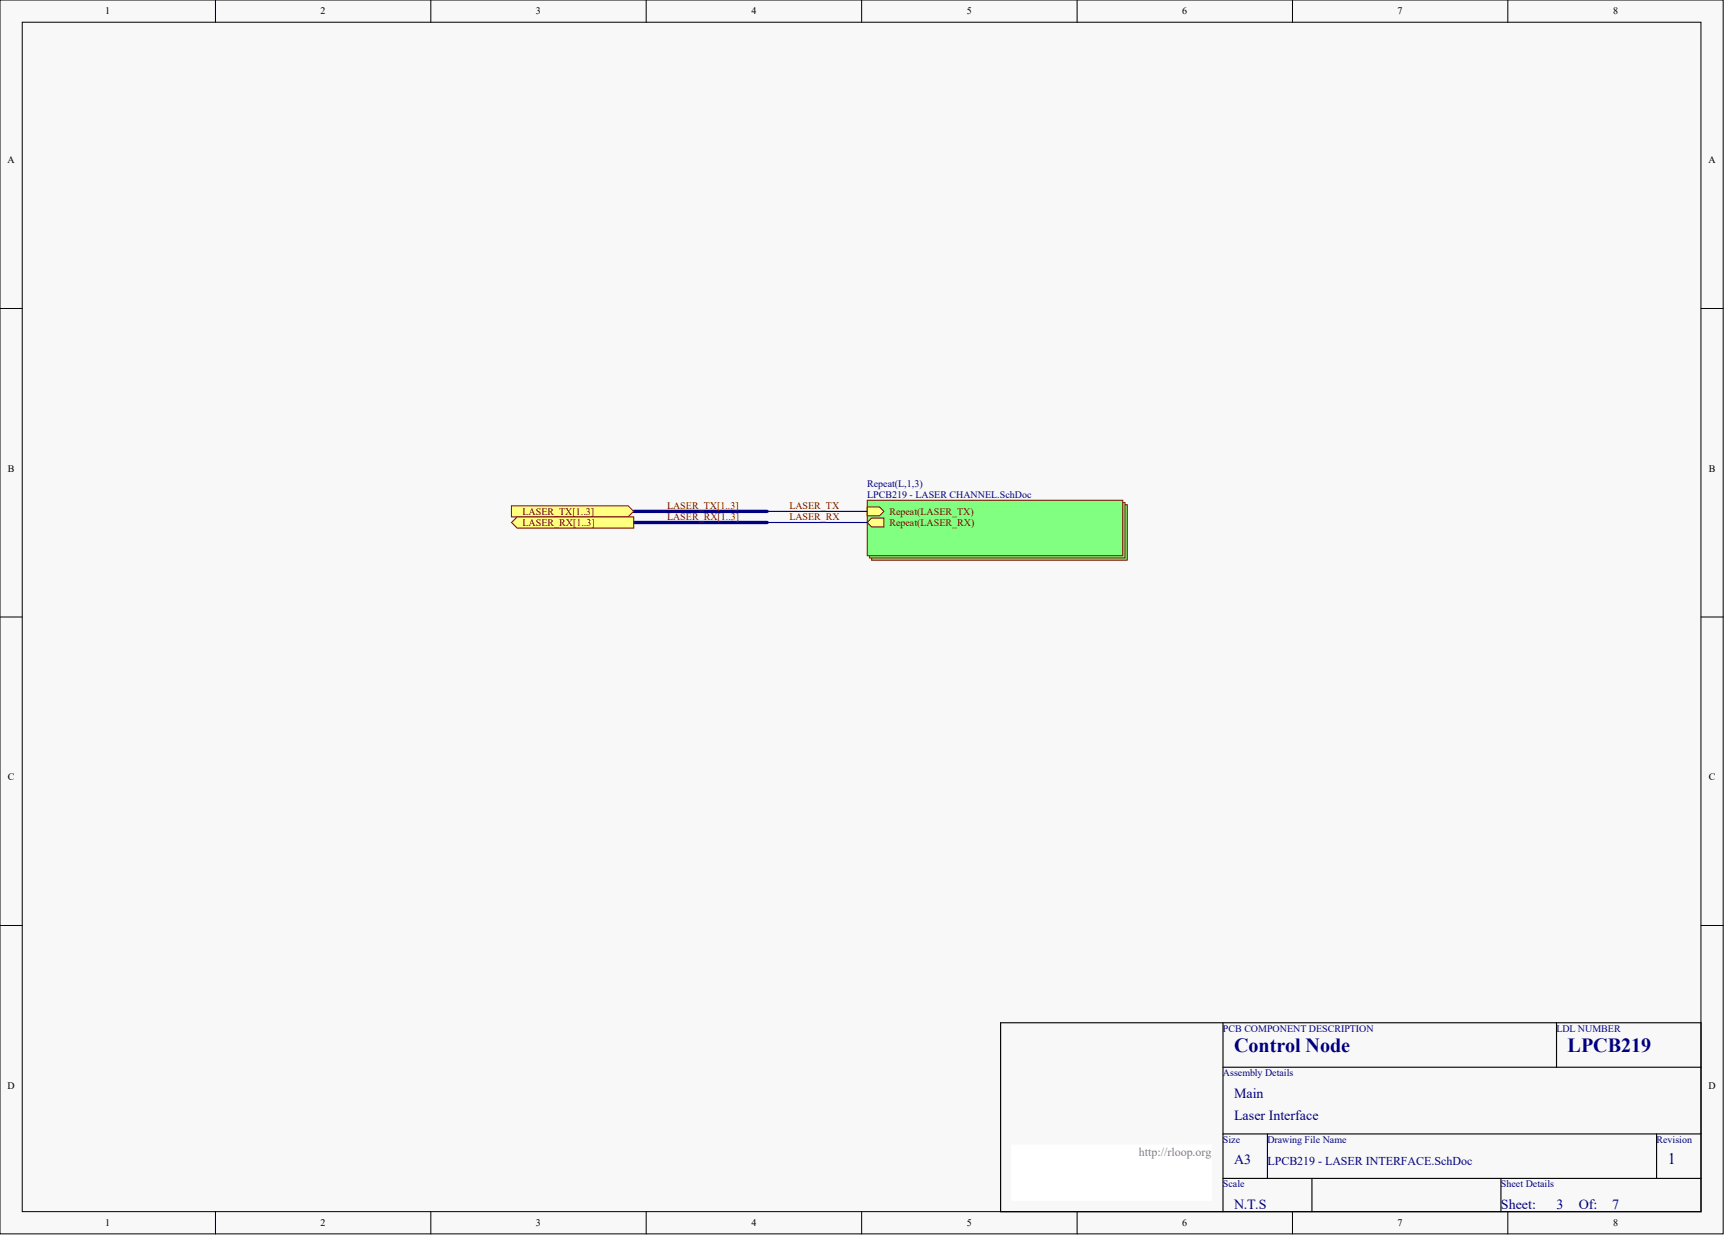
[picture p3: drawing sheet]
<svg xmlns="http://www.w3.org/2000/svg" width="656mm" height="471mm" viewBox="0 0 656 471" stroke-linecap="round" stroke-linejoin="round" font-family="sans-serif">
<defs><g id="words">
<g font-size="7.6" fill="#000080">
<text x="469.2" y="399.8">Control Node</text>
<text x="596" y="399.8">LPCB219</text>
</g>
<text font-size="6.1" fill="#000080" x="634" y="442.4">1</text>
<g font-size="5.3" fill="#000080">
<text x="469.2" y="417.2">Main</text>
<text x="469.2" y="425.7">Laser Interface</text>
<text x="469.2" y="442.6">A3</text>
<text x="469.2" y="459.5">N.T.S</text>
<text x="570.6" y="459.5">Sheet:</text>
<text x="591.7" y="459.5">3</text>
<text x="600.2" y="459.5">Of:</text>
<text x="612.9" y="459.5">7</text>
</g>
<text font-size="4.6" fill="#808080" x="432.9" y="439.3">http://rloop.org</text>
<text font-size="4.6" fill="#000080" x="481.8" y="442.7">LPCB219 - LASER INTERFACE.SchDoc</text>
<g font-size="3.8">
<text x="40" y="5.5">1</text>
<text x="121.9" y="5.5">2</text>
<text x="203.8" y="5.5">3</text>
<text x="285.7" y="5.5">4</text>
<text x="367.6" y="5.5">5</text>
<text x="449.5" y="5.5">6</text>
<text x="531.3" y="5.5">7</text>
<text x="613.3" y="5.5">8</text>
<text x="2.8" y="62">A</text>
<text x="649.5" y="62">A</text>
<text x="3" y="179.3">B</text>
<text x="649.6" y="179.3">B</text>
<text x="3" y="296.6">C</text>
<text x="649.6" y="296.6">C</text>
<text x="2.8" y="413.8">D</text>
<text x="649.5" y="413.8">D</text>
<text x="40" y="466.1">1</text>
<text x="121.9" y="466.1">2</text>
<text x="203.8" y="466.1">3</text>
<text x="285.7" y="466.1">4</text>
<text x="367.6" y="466.1">5</text>
<text x="449.5" y="466.1">6</text>
<text x="531.3" y="466.1">7</text>
<text x="613.3" y="466.1">8</text>
</g>
<g font-size="3.8" fill="#000080">
<text x="329.7" y="185.1">Repeat(L,1,3)</text>
<text x="329.7" y="189.3">LPCB219 - LASER CHANNEL.SchDoc</text>
<text x="464.9" y="392.1">PCB COMPONENT DESCRIPTION</text>
<text x="591.7" y="392.1">LDL NUMBER</text>
<text x="464.9" y="409">Assembly Details</text>
<text x="464.9" y="434.4">Size</text>
<text x="481.8" y="434.4">Drawing File Name</text>
<text x="629.8" y="434.4">Revision</text>
<text x="464.9" y="451.3">Scale</text>
<text x="570.6" y="451.3">Sheet Details</text>
</g>
<g font-size="3.8" fill="#800000">
<text x="198.7" y="195.7">LASER_TX[1..3]</text>
<text x="253.6" y="193.5">LASER_TX[1..3]</text>
<text x="253.6" y="197.8">LASER_RX[1..3]</text>
<text x="300.1" y="193.5">LASER_TX</text>
<text x="300.1" y="197.8">LASER_RX</text>
<text x="338.1" y="195.7">Repeat(LASER_TX)</text>
<text x="198.7" y="199.9">LASER_RX[1..3]</text>
<text x="338.1" y="199.9">Repeat(LASER_RX)</text>
</g>
</g></defs>
<g fill="#f8f8f8" stroke="#000" stroke-width=".38">
<path d="M0 0h655.1v469h-655.1z"/>
<path d="M8.5 8.5h638.1v452.1h-638.1z"/>
</g>
<g fill="none" stroke="#000" stroke-width=".38">
<path d="M81.9 0v8.5M163.8 0v8.5M245.7 0v8.5M327.6 0v8.5M409.5 0v8.5M491.4 0v8.5M573.2 0v8.5M0 117.3h8.5M646.7 117.3h8.4M0 234.5h8.5M646.7 234.5h8.4M0 351.8h8.5"/>
<path d="M646.7 351.8h8.4M81.9 460.6v8.5M163.8 460.6v8.5M245.7 460.6v8.5M327.6 460.6v8.5M409.5 460.6v8.5M491.4 460.6v8.5M573.2 460.6v8.5"/>
</g>
<path d="M380.4 388.8h266.3v71.8h-266.3zM464.9 388.8v71.8M591.7 388.8v16.9M464.9 405.7h181.8M464.9 431h181.8M481.8 431v16.9M629.8 431v16.9M464.9 447.9h181.8M498.7 447.9v12.7M570.6 447.9v12.7" fill="none" stroke="#000" stroke-width=".42"/>
<path d="M384.6 435.2h76.1v21.1h-76.1z" fill="#fff" stroke="#fff" stroke-width=".38"/>
<g fill="#80ff80" stroke="#800000" stroke-width=".38">
<path d="M331.4 191.8h97.1v21.1h-97.1z"/>
<path d="M330.5 191h97.2v21.1h-97.2z"/>
<path d="M329.7 190.2h97.2v21h-97.2z"/>
</g>
<g fill="#ffff80" stroke="#800000" stroke-width=".38">
<path d="M329.7 198.6l1.7-1.7h4.6v3.4h-4.6z" fill-rule="evenodd"/>
<path d="M329.7 192.7h4.6l1.7 1.7-1.7 1.7h-4.6z" fill-rule="evenodd"/>
</g>
<path d="M291.6 194.4h38.1M291.6 198.6h38.1" fill="none" stroke="#000080" stroke-width=".42"/>
<path d="M240.9 194.4h50.7M240.9 198.6h50.7" fill="none" stroke="#000080" stroke-width="1.3"/>
<g fill="#ffff80" stroke="#800000" stroke-width=".38">
<path d="M194.4 192.3h44.4l2.1 2.1-2.1 2.1h-44.4z" fill-rule="evenodd"/>
<path d="M194.4 198.6l2.1-2.1h44.4v4.2h-44.4z" fill-rule="evenodd"/>
</g>
<use href="#words"/>
</svg>
